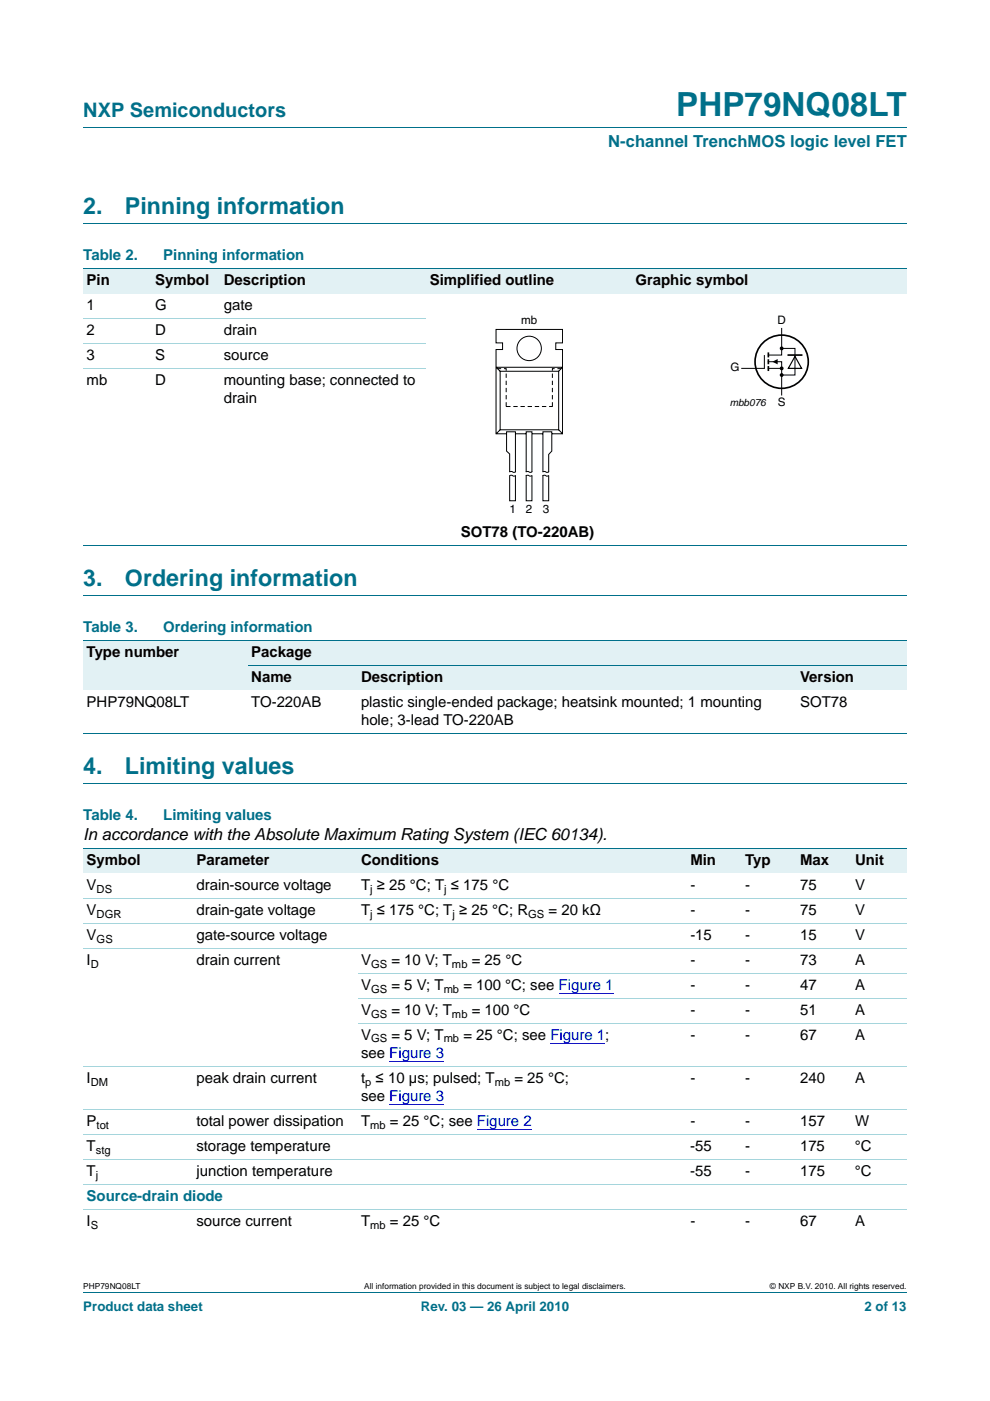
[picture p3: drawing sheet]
<svg xmlns="http://www.w3.org/2000/svg" width="210mm" height="297mm" viewBox="0 0 210 297" stroke-linecap="round" stroke-linejoin="round" font-family="sans-serif">
<defs><g id="words">
<text font-size="7" fill="#00708a" x="143.4" y="24.6">PHP79NQ08LT</text>
<g font-size="4.9" fill="#00708a">
<text x="17.7" y="45.4">2.</text>
<text x="26.5" y="45.4">Pinning information</text>
<text x="17.7" y="124.2">3.</text>
<text x="26.5" y="124.2">Ordering information</text>
<text x="17.7" y="164.1">4.</text>
<text x="26.5" y="164.1">Limiting values</text>
</g>
<text font-size="4.2" fill="#00708a" x="17.7" y="24.9">NXP Semiconductors</text>
<text font-size="3.5" fill="#00708a" x="129" y="31.1">N-channel TrenchMOS logic level FET</text>
<text font-size="3.5" x="17.7" y="178">In accordance with the Absolute Maximum Rating System (IEC 60134).</text>
<g font-size="3.2" fill="#00708a">
<text x="17.7" y="55.2">Table 2.</text>
<text x="34.6" y="55.2">Pinning information</text>
<text x="17.7" y="134">Table 3.</text>
<text x="34.6" y="134">Ordering information</text>
<text x="17.7" y="173.9">Table 4.</text>
<text x="34.6" y="173.9">Limiting values</text>
<text x="18.4" y="254.7">Source-drain diode</text>
</g>
<g font-size="3.2">
<text x="18.4" y="65.8">1</text>
<text x="18.4" y="60.5">Pin</text>
<text x="32.9" y="65.8">G</text>
<text x="32.9" y="60.5">Symbol</text>
<text x="47.5" y="60.5">Description</text>
<text x="47.5" y="65.8">gate</text>
<text x="91.1" y="60.5">Simplified outline</text>
<text x="134.8" y="60.5">Graphic symbol</text>
<text x="18.4" y="71.1">2</text>
<text x="32.9" y="71.1">D</text>
<text x="47.5" y="71.1">drain</text>
<text x="18.4" y="76.4">3</text>
<text x="32.9" y="76.4">S</text>
<text x="47.5" y="76.4">source</text>
<text x="18.4" y="81.7">mb</text>
<text x="32.9" y="81.7">D</text>
<text x="47.5" y="81.7">mounting base; connected to</text>
<text x="47.5" y="85.5">drain</text>
<text x="97.7" y="113.9">SOT78 (TO-220AB)</text>
<text x="18.4" y="139.3">Type number</text>
<text x="53.3" y="139.3">Package</text>
<text x="18.4" y="149.9">PHP79NQ08LT</text>
<text x="53.3" y="144.6">Name</text>
<text x="53.3" y="149.9">TO-220AB</text>
<text x="76.6" y="149.9">plastic single-ended package; heatsink mounted; 1 mounting</text>
<text x="76.6" y="144.6">Description</text>
<text x="169.7" y="149.9">SOT78</text>
<text x="169.7" y="144.6">Version</text>
<text x="76.6" y="153.8">hole; 3-lead TO-220AB</text>
<text x="18.4" y="183.4">Symbol</text>
<text x="41.7" y="183.4">Parameter</text>
<text x="76.6" y="183.4">Conditions</text>
<text x="146.4" y="183.4">Min</text>
<text x="158.1" y="183.4">Typ</text>
<text x="169.7" y="183.4">Max</text>
<text x="181.4" y="183.4">Unit</text>
<text x="18.4" y="188.7">V</text>
<text x="41.7" y="188.7">drain-source voltage</text>
<text x="76.6" y="188.7">T ≥ 25 °C; T ≤ 175 °C</text>
<text x="146.4" y="188.7">-</text>
<text x="158.1" y="188.7">-</text>
<text x="169.7" y="188.7">75</text>
<text x="181.4" y="188.7">V</text>
<text x="18.4" y="194">V</text>
<text x="41.7" y="194">drain-gate voltage</text>
<text x="76.6" y="194">T ≤ 175 °C; T ≥ 25 °C; R</text>
<text x="116.4" y="194">= 20 kΩ</text>
<text x="146.4" y="194">-</text>
<text x="158.1" y="194">-</text>
<text x="169.7" y="194">75</text>
<text x="181.4" y="194">V</text>
<text x="18.4" y="199.3">V</text>
<text x="41.7" y="199.3">gate-source voltage</text>
<text x="146.4" y="199.3">-15</text>
<text x="158.1" y="199.3">-</text>
<text x="169.7" y="199.3">15</text>
<text x="181.4" y="199.3">V</text>
<text x="18.4" y="204.6">I</text>
<text x="41.7" y="204.6">drain current</text>
<text x="76.6" y="204.6">V</text>
<text x="76.6" y="209.9">V</text>
<text x="83" y="204.6">= 10 V; T</text>
<text x="83" y="209.9">= 5 V; T</text>
<text x="98.3" y="209.9">= 100 °C; see Figure 1</text>
<text x="100.1" y="204.6">= 25 °C</text>
<text x="146.4" y="204.6">-</text>
<text x="146.4" y="209.9">-</text>
<text x="158.1" y="204.6">-</text>
<text x="158.1" y="209.9">-</text>
<text x="169.7" y="204.6">73</text>
<text x="169.7" y="209.9">47</text>
<text x="181.4" y="204.6">A</text>
<text x="181.4" y="209.9">A</text>
<text x="76.6" y="215.2">V</text>
<text x="83" y="215.2">= 10 V; T</text>
<text x="100.1" y="215.2">= 100 °C</text>
<text x="146.4" y="215.2">-</text>
<text x="158.1" y="215.2">-</text>
<text x="169.7" y="215.2">51</text>
<text x="181.4" y="215.2">A</text>
<text x="76.6" y="220.5">V</text>
<text x="83" y="220.5">= 5 V; T</text>
<text x="98.3" y="220.5">= 25 °C; see Figure 1;</text>
<text x="146.4" y="220.5">-</text>
<text x="158.1" y="220.5">-</text>
<text x="169.7" y="220.5">67</text>
<text x="181.4" y="220.5">A</text>
<text x="76.6" y="224.3">see Figure 3</text>
<text x="18.4" y="229.6">I</text>
<text x="41.7" y="229.6">peak drain current</text>
<text x="76.6" y="229.6">t ≤ 10 µs; pulsed; T</text>
<text x="76.6" y="233.5">see Figure 3</text>
<text x="109.1" y="229.6">= 25 °C;</text>
<text x="146.4" y="229.6">-</text>
<text x="158.1" y="229.6">-</text>
<text x="169.7" y="229.6">240</text>
<text x="181.4" y="229.6">A</text>
<text x="18.4" y="238.8">P</text>
<text x="41.7" y="238.8">total power dissipation</text>
<text x="76.6" y="238.8">T</text>
<text x="82.7" y="238.8">= 25 °C; see Figure 2</text>
<text x="146.4" y="238.8">-</text>
<text x="158.1" y="238.8">-</text>
<text x="169.7" y="238.8">157</text>
<text x="181.4" y="238.8">W</text>
<text x="18.4" y="244.1">T</text>
<text x="41.7" y="244.1">storage temperature</text>
<text x="146.4" y="244.1">-55</text>
<text x="158" y="244.1">-</text>
<text x="169.7" y="244.1">175</text>
<text x="181.3" y="244.1">°C</text>
<text x="18.4" y="249.4">T</text>
<text x="41.7" y="249.4">junction temperature</text>
<text x="146.4" y="249.4">-55</text>
<text x="158.1" y="249.4">-</text>
<text x="169.7" y="249.4">175</text>
<text x="181.3" y="249.4">°C</text>
<text x="18.4" y="260">I</text>
<text x="41.7" y="260">source current</text>
<text x="76.6" y="260">T</text>
<text x="82.7" y="260">= 25 °C</text>
<text x="146.4" y="260">-</text>
<text x="158.1" y="260">-</text>
<text x="169.7" y="260">67</text>
<text x="181.4" y="260">A</text>
</g>
<g font-size="2.8" fill="#00708a">
<text x="17.7" y="277.9">Product data sheet</text>
<text x="89.3" y="277.9">Rev. 03 — 26 April 2010</text>
<text x="183.4" y="277.9">2 of 13</text>
</g>
<g font-size="2.5">
<text x="110.5" y="68.8">mb</text>
<text x="164.9" y="68.8">D</text>
<text x="155" y="78.7">G</text>
<text x="165" y="86">S</text>
<text x="108.1" y="108.8">1</text>
<text x="111.6" y="108.8">2</text>
<text x="115.1" y="108.8">3</text>
</g>
<g font-size="2.4">
<text x="20.5" y="189.3">DS</text>
<text x="78.5" y="189.3">j</text>
<text x="94.2" y="189.3">j</text>
<text x="20.5" y="194.6">DGR</text>
<text x="78.5" y="194.6">j</text>
<text x="96" y="194.6">j</text>
<text x="112" y="194.6">GS</text>
<text x="20.5" y="199.9">GS</text>
<text x="19.3" y="205.1">D</text>
<text x="78.7" y="205.1">GS</text>
<text x="95.9" y="205.1">mb</text>
<text x="78.7" y="210.4">GS</text>
<text x="78.7" y="215.7">GS</text>
<text x="94.1" y="210.4">mb</text>
<text x="95.9" y="215.7">mb</text>
<text x="78.7" y="221">GS</text>
<text x="94.1" y="221">mb</text>
<text x="19.3" y="230.2">DM</text>
<text x="77.5" y="230.2">p</text>
<text x="104.9" y="230.2">mb</text>
<text x="20.5" y="239.4">tot</text>
<text x="78.5" y="239.4">mb</text>
<text x="20.3" y="244.6">stg</text>
<text x="20.3" y="250">j</text>
<text x="19.3" y="260.5">S</text>
<text x="78.5" y="260.5">mb</text>
</g>
<text font-size="2.1" x="154.8" y="86">mbb076</text>
<g font-size="1.8">
<text x="17.7" y="273.3">PHP79NQ08LT</text>
<text x="77.3" y="273.3">All information provided in this document is subject to legal disclaimers.</text>
<text x="163.3" y="273.3">© NXP B.V. 2010. All rights reserved.</text>
</g>
</g></defs>
<path d="M17.7 27h174.6M17.7 47.4h174.6M17.7 126.3h174.6M17.7 166.1h174.6M17.7 273.9h174.6" fill="none" stroke="#00708a" stroke-width=".21"/>
<g fill="#e2f1f4">
<path d="M17.7 57h14.5v5.3h-14.5z"/>
<path d="M32.2 57h14.6v5.3h-14.6z"/>
<path d="M46.8 57h43.6v5.3h-43.6z"/>
<path d="M90.4 57h43.7v5.3h-43.7z"/>
<path d="M134.1 57h58.2v5.3h-58.2z"/>
</g>
<path d="M17.7 57h174.6M17.7 115.7h174.6" fill="none" stroke="#00708a" stroke-width=".21"/>
<path d="M17.7 67.5h72.7M17.7 72.8h72.7M17.7 78.1h72.7" fill="none" stroke="#a5d5dc" stroke-width=".21"/>
<g fill="none" stroke="#000" stroke-width=".21">
<path d="M106.1 78.7h12.4v12.4h-12.4zM119.3 77.9h-14.1l.9 .8M119.3 77.8l-.8 .9M162.1 75.3v2.8h-4.8M163 76.7h2.8v7M163 78.1h2.8M165.8 73.9h2.8v5.6h-2.8M165.8 69.6v5.7h-2.8M106.1 91.1l-.9 .9M107.4 92h-2.2v-17.9h1.4v-1.4h-1.4v-2.9h14.1v2.9h-1.4v1.4h1.4v17.9h-2.2M107.4 91.5h1.9l.1 8.5-.4 .2-.5-.2h-.4v-3.7l-.7-.7zM109.3 92h2.3"/>
<path d="M112.9 92h2.3M118.5 91.1l.8 .9M108.1 100.8h.4l.5 .2 .4-.2-.1 5.4h-1.2zM111.6 100h.4l.5 .2 .3-.2v-8.5h-1.2v8.6M111.6 100.8v5.4h1.2v-5.4l-.3 .2-.5-.2h-.4M115.1 100h.4l.5 .2 .4-.2M115.2 100.8v5.4h1.2v-5.4l-.4 .2-.5-.2h-.4M115.2 100v-8.5h1.8v4.1l-.6 .7v3.8"/>
<circle cx="112.2" cy="73.9" r="2.59"/>
</g>
<path d="M107.4 86.2v-8h-1.9M107.4 86.2h9.8M117.2 86.2v-8h1.9" fill="none" stroke="#000" stroke-width=".21" stroke-dasharray=".9 .6" stroke-linecap="butt"/>
<g fill="#000" stroke="#000" stroke-width=".25">
<circle cx="165.8" cy="73.9" r=".28"/>
<circle cx="165.8" cy="78.1" r=".28"/>
<circle cx="165.8" cy="79.5" r=".28"/>
</g>
<path d="M168.6 75.6l1.4 2.5h-2.8z" fill="none" stroke="#000" stroke-width=".25"/>
<g fill="none" stroke="#000" stroke-width=".35">
<path d="M163 74.7v1.1M163 76.2v1M163 77.6v1.1M167.2 75.3h2.8"/>
<circle cx="165.8" cy="76.7" r="5.6"/>
</g>
<path d="M163.8 76.7l1.1-.6v1.2z" fill="#000"/>
<g fill="#e2f1f4">
<path d="M17.7 135.8h34.9v10.6h-34.9z"/>
<path d="M52.6 135.8h139.7v5.3h-139.7z"/>
<path d="M52.6 141.1h23.3v5.3h-23.3z"/>
<path d="M75.9 141.1h93.1v5.3h-93.1z"/>
<path d="M169 141.1h23.3v5.3h-23.3z"/>
</g>
<path d="M17.7 135.8h174.6M17.7 155.5h174.6M52.6 141.1h139.7" fill="none" stroke="#00708a" stroke-width=".21"/>
<g fill="#e2f1f4">
<path d="M17.7 179.9h23.3v5.3h-23.3z"/>
<path d="M41 179.9h34.9v5.3h-34.9z"/>
<path d="M75.9 179.9h58.2v5.3h-58.2z"/>
<path d="M134.1 179.9h23.3v5.3h-23.3z"/>
<path d="M157.4 179.9h11.6v5.3h-11.6z"/>
<path d="M169 179.9h11.7v5.3h-11.7z"/>
<path d="M180.7 179.9h11.6v5.3h-11.6z"/>
</g>
<path d="M118.5 210.6h11.6M82.6 225h11.6M82.6 234.2h11.6M101.2 239.5h11.6M116.7 221.1h11.7" fill="none" stroke="#00f" stroke-width=".21"/>
<path d="M17.7 179.9h174.6" fill="none" stroke="#00708a" stroke-width=".21"/>
<path d="M17.7 190.5h174.6M17.7 195.7h174.6M17.7 201h174.6M75.9 206.3h116.4M75.9 211.6h116.4M75.9 216.9h116.4M17.7 226.1h174.6M17.7 235.3h174.6M17.7 240.6h174.6M17.7 245.9h174.6M17.7 251.1h174.6M17.7 256.4h174.6" fill="none" stroke="#a5d5dc" stroke-width=".21"/>
<use href="#words"/>
</svg>
